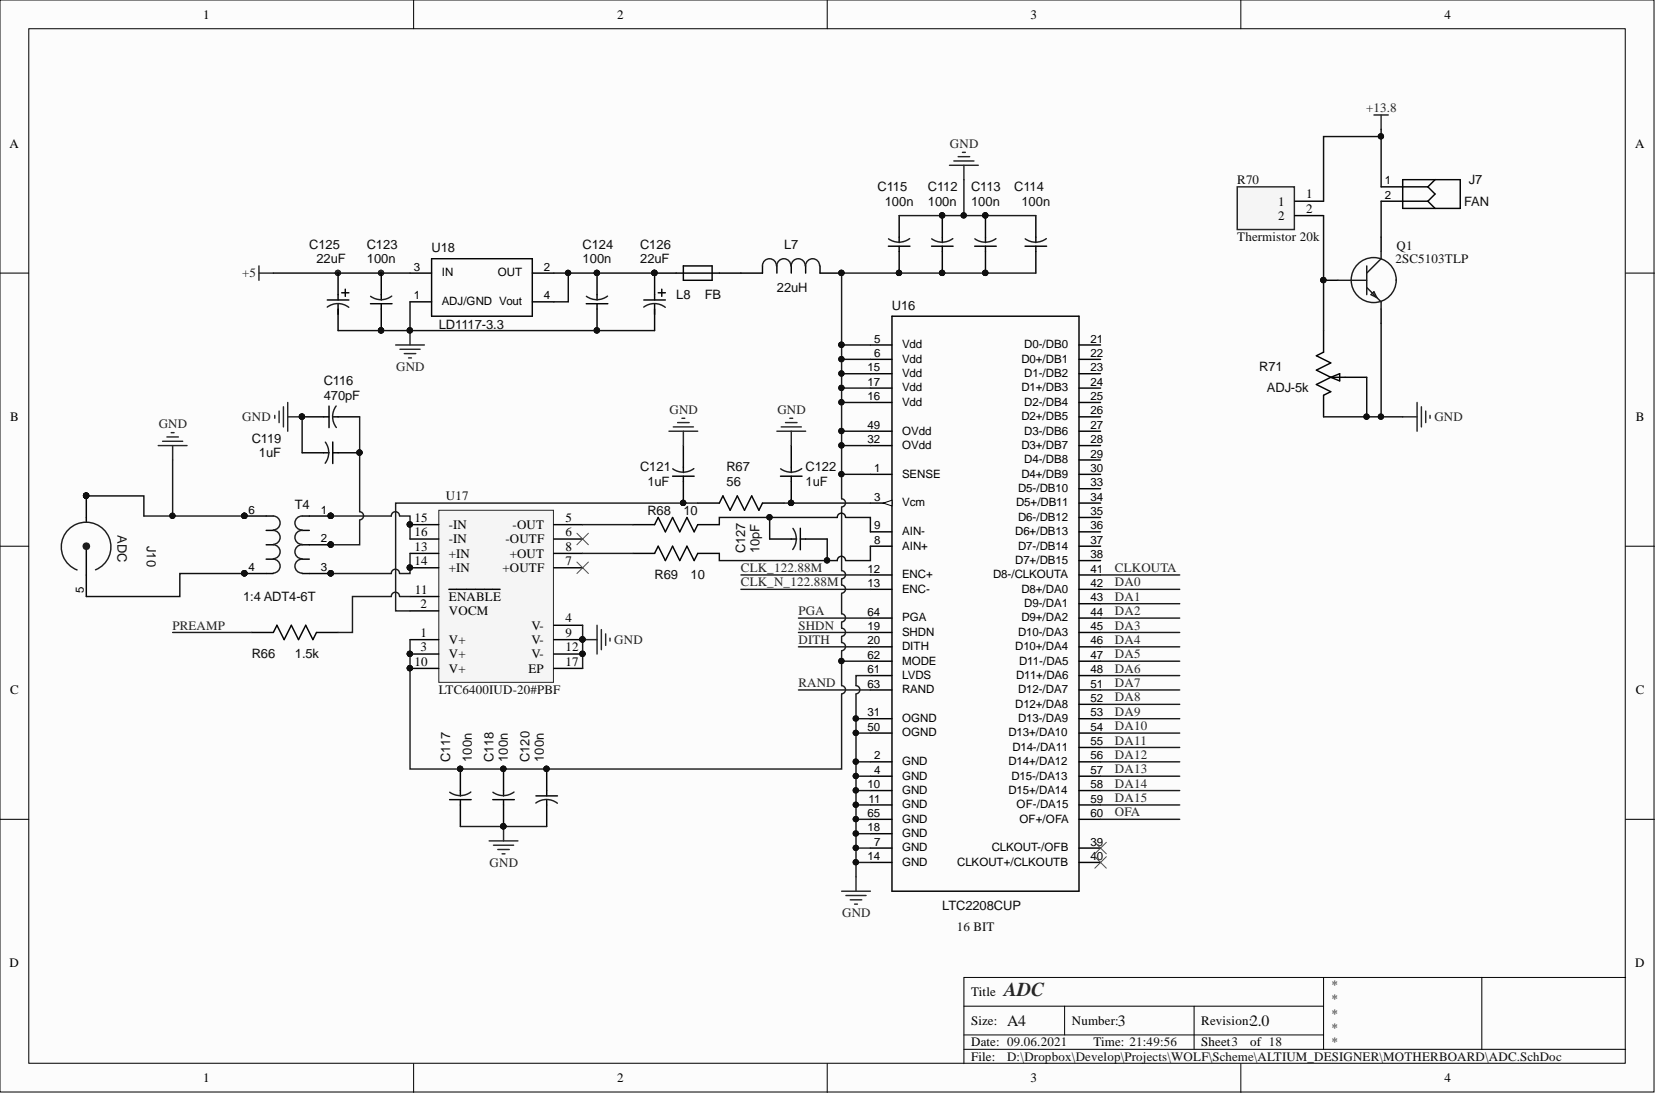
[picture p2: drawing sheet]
<svg xmlns="http://www.w3.org/2000/svg" width="292mm" height="193mm" viewBox="0 0 292 193" stroke-linecap="round" stroke-linejoin="round" font-family="sans-serif">
<defs><g id="words">
<text font-size="3.5" fill="#262626" x="177.1" y="175.7">ADC</text>
<g font-size="2.8" fill="#0e0e0e">
<text x="177.6" y="180.9">A4</text>
<text x="197.2" y="180.9">3</text>
<text x="220.5" y="180.9">2.0</text>
</g>
<g font-size="2.3">
<text x="35.9" y="3.3">1</text>
<text x="108.9" y="3.3">2</text>
<text x="181.8" y="3.3">3</text>
<text x="254.8" y="3.3">4</text>
<text x="1.7" y="26.1">A</text>
<text x="288.4" y="26.1">A</text>
<text x="230.4" y="35">1</text>
<text x="225.4" y="36.3">1</text>
<text x="225.4" y="38.8">2</text>
<text x="230.4" y="37.5">2</text>
<text x="1.8" y="74.3">B</text>
<text x="288.5" y="74.3">B</text>
<text x="73.1" y="92">15</text>
<text x="73.1" y="94.6">16</text>
<text x="79.2" y="93.3">-IN</text>
<text x="79.2" y="95.8">-IN</text>
<text x="89.2" y="95.8">-OUTF</text>
<text x="90.4" y="93.3">-OUT</text>
<text x="99.7" y="92">5</text>
<text x="99.7" y="94.6">6</text>
<text x="73.1" y="97.1">13</text>
<text x="73.1" y="99.6">14</text>
<text x="79.2" y="98.4">+IN</text>
<text x="79.2" y="100.9">+IN</text>
<text x="88.6" y="100.9">+OUTF</text>
<text x="89.9" y="98.4">+OUT</text>
<text x="99.7" y="99.6">7</text>
<text x="99.7" y="97.1">8</text>
<text x="73.2" y="104.7">11</text>
<text x="74.2" y="107.2">2</text>
<text x="79.2" y="106">ENABLE</text>
<text x="74.2" y="112.3">1</text>
<text x="79.2" y="113.6">V+</text>
<text x="79.2" y="108.5">VOCM</text>
<text x="93.7" y="111.1">V-</text>
<text x="93.7" y="113.6">V-</text>
<text x="99.7" y="109.8">4</text>
<text x="99.7" y="112.3">9</text>
<text x="73.1" y="117.4">10</text>
<text x="74.2" y="114.9">3</text>
<text x="79.2" y="116.1">V+</text>
<text x="79.2" y="118.7">V+</text>
<text x="93.2" y="118.7">EP</text>
<text x="93.7" y="116.1">V-</text>
<text x="99.7" y="114.9">12</text>
<text x="99.7" y="117.4">17</text>
<text x="1.8" y="122.5">C</text>
<text x="288.5" y="122.5">C</text>
<text x="1.7" y="170.6">D</text>
<text x="288.4" y="170.6">D</text>
<text x="171.3" y="175.7">Title</text>
<text x="171.3" y="180.8">Size:</text>
<text x="171.3" y="184.6">Date: 09.06.2021</text>
<text x="189.1" y="180.8">Number:</text>
<text x="192.9" y="184.6">Time: 21:49:56</text>
<text x="211.9" y="180.8">Revision:</text>
<text x="211.9" y="184.6">Sheet3</text>
<text x="220.5" y="184.6">of 18</text>
<text x="35.9" y="190.9">1</text>
<text x="108.9" y="190.9">2</text>
<text x="171.3" y="187.1">File:</text>
<text x="181.8" y="190.9">3</text>
<text x="254.8" y="190.9">4</text>
</g>
<g font-size="2.3" fill="#262626">
<text x="241" y="19.8">+13.8</text>
<text x="167.6" y="26.1">GND</text>
<text x="42.7" y="48.9">+5</text>
<text x="69.9" y="65.4">GND</text>
<text x="28" y="75.6">GND</text>
<text x="42.7" y="74.3">GND</text>
<text x="118.1" y="73">GND</text>
<text x="137.1" y="73">GND</text>
<text x="253" y="74.3">GND</text>
<text x="130.7" y="100.9">CLK_122.88M</text>
<text x="196.7" y="100.9">CLKOUTA</text>
<text x="130.7" y="103.4">CLK_N_122.88M</text>
<text x="196.7" y="103.4">DA0</text>
<text x="196.7" y="106">DA1</text>
<text x="30.5" y="111.1">PREAMP</text>
<text x="108.4" y="113.6">GND</text>
<text x="140.8" y="113.6">DITH</text>
<text x="140.8" y="111.1">SHDN</text>
<text x="140.8" y="108.5">PGA</text>
<text x="196.7" y="108.5">DA2</text>
<text x="196.7" y="111.1">DA3</text>
<text x="196.7" y="113.6">DA4</text>
<text x="196.7" y="116.1">DA5</text>
<text x="196.7" y="118.7">DA6</text>
<text x="140.8" y="121.2">RAND</text>
<text x="196.7" y="121.2">DA7</text>
<text x="196.7" y="123.7">DA8</text>
<text x="196.7" y="126.3">DA9</text>
<text x="196.7" y="128.8">DA10</text>
<text x="196.7" y="131.3">DA11</text>
<text x="196.7" y="133.9">DA12</text>
<text x="196.7" y="136.4">DA13</text>
<text x="196.7" y="138.9">DA14</text>
<text x="196.7" y="141.5">DA15</text>
<text x="196.7" y="144">OFA</text>
<text x="86.4" y="152.9">GND</text>
<text x="148.5" y="161.8">GND</text>
</g>
<g font-size="2.3" fill="#0e0e0e">
<text x="154.8" y="33.7">C115</text>
<text x="163.7" y="33.7">C112</text>
<text x="171.3" y="33.7">C113</text>
<text x="178.9" y="33.7">C114</text>
<text x="218.2" y="32.5">R70</text>
<text x="259.1" y="32.5">J7</text>
<text x="156.1" y="36.3">100n</text>
<text x="163.7" y="36.3">100n</text>
<text x="171.3" y="36.3">100n</text>
<text x="180.2" y="36.3">100n</text>
<text x="258.2" y="36.3">FAN</text>
<text x="54.6" y="43.9">C125</text>
<text x="55.8" y="46.4">22uF</text>
<text x="64.7" y="43.9">C123</text>
<text x="64.7" y="46.4">100n</text>
<text x="76.1" y="44.5">U18</text>
<text x="102.8" y="46.4">100n</text>
<text x="102.8" y="43.9">C124</text>
<text x="112.9" y="46.4">22uF</text>
<text x="112.9" y="43.9">C126</text>
<text x="138.3" y="43.9">L7</text>
<text x="218.2" y="42.6">Thermistor 20k</text>
<text x="246.2" y="46.4">2SC5103TLP</text>
<text x="246.3" y="44.1">Q1</text>
<text x="119.3" y="52.7">L8</text>
<text x="124.3" y="52.7">FB</text>
<text x="137" y="51.5">22uH</text>
<text x="77.4" y="58.1">LD1117-3.3</text>
<text x="157.3" y="54.6">U16</text>
<text x="222.1" y="65.4">R71</text>
<text x="57.1" y="70.5">470pF</text>
<text x="57.1" y="67.9">C116</text>
<text x="223.5" y="69.2">ADJ-5k</text>
<text x="44.4" y="78.1">C119</text>
<text x="45.7" y="80.6">1uF</text>
<text x="112.9" y="83.2">C121</text>
<text x="128.2" y="83.2">R67</text>
<text x="142.1" y="83.2">C122</text>
<text x="52" y="89.8">T4</text>
<text x="78.7" y="88.2">U17</text>
<text x="114.2" y="85.7">1uF</text>
<text x="128.2" y="85.7">56</text>
<text x="142.1" y="85.7">1uF</text>
<text x="20.7" y="94.4" transform="rotate(90 20.7 94.4)">ADC</text>
<text x="114.2" y="90.8">R68</text>
<text x="120.5" y="90.8">10</text>
<text x="25.9" y="96.3" transform="rotate(90 25.9 96.3)">J10</text>
<text x="131.4" y="97.6" transform="rotate(-90 131.4 97.6)">C127</text>
<text x="134" y="97.6" transform="rotate(-90 134 97.6)">10pF</text>
<text x="42.9" y="106">1:4 ADT4-6T</text>
<text x="115.5" y="102.2">R69</text>
<text x="121.8" y="102.2">10</text>
<text x="44.4" y="116.1">R66</text>
<text x="52" y="116.1">1.5k</text>
<text x="77.4" y="122.5">LTC6400IUD-20#PBF</text>
<text x="79.4" y="134.4" transform="rotate(-90 79.4 134.4)">C117</text>
<text x="83.2" y="134.4" transform="rotate(-90 83.2 134.4)">100n</text>
<text x="87" y="134.4" transform="rotate(-90 87 134.4)">C118</text>
<text x="89.6" y="134.4" transform="rotate(-90 89.6 134.4)">100n</text>
<text x="93.4" y="134.4" transform="rotate(-90 93.4 134.4)">C120</text>
<text x="95.9" y="134.4" transform="rotate(-90 95.9 134.4)">100n</text>
<text x="166.2" y="160.5">LTC2208CUP</text>
<text x="168.8" y="164.3">16 BIT</text>
<text x="234.7" y="174.4">*</text>
<text x="234.7" y="177">*</text>
<text x="234.7" y="179.5">*</text>
<text x="234.7" y="182">*</text>
<text x="234.7" y="184.6">*</text>
<text x="177.6" y="187.1">D:\Dropbox\Develop\Projects\WOLF\Scheme\ALTIUM_DESIGNER\MOTHERBOARD\ADC.SchDoc</text>
</g>
<g font-size="2">
<text x="244.3" y="35.1">2</text>
<text x="244.3" y="32.5">1</text>
<text x="73" y="47.7">3</text>
<text x="95.9" y="47.7">2</text>
<text x="73" y="52.8">1</text>
<text x="77.9" y="48.8">IN</text>
<text x="77.9" y="53.8">ADJ/GND Vout</text>
<text x="87.8" y="48.8">OUT</text>
<text x="95.9" y="52.8">4</text>
<text x="153" y="65.5">15</text>
<text x="154.2" y="63">6</text>
<text x="154.2" y="60.4">5</text>
<text x="159.1" y="64">Vdd</text>
<text x="159.1" y="61.4">Vdd</text>
<text x="180.2" y="64">D0+/DB1</text>
<text x="180.7" y="61.4">D0-/DB0</text>
<text x="192.4" y="65.5">23</text>
<text x="192.4" y="63">22</text>
<text x="192.4" y="60.4">21</text>
<text x="153" y="68">17</text>
<text x="153" y="70.6">16</text>
<text x="159.1" y="69">Vdd</text>
<text x="159.1" y="71.6">Vdd</text>
<text x="159.1" y="66.5">Vdd</text>
<text x="180.2" y="69">D1+/DB3</text>
<text x="180.7" y="71.6">D2-/DB4</text>
<text x="180.7" y="66.5">D1-/DB2</text>
<text x="192.4" y="70.6">25</text>
<text x="192.4" y="68">24</text>
<text x="153" y="75.6">49</text>
<text x="159.1" y="76.7">OVdd</text>
<text x="180.2" y="74.1">D2+/DB5</text>
<text x="180.7" y="76.7">D3-/DB6</text>
<text x="192.4" y="75.6">27</text>
<text x="192.4" y="73.1">26</text>
<text x="153" y="78.2">32</text>
<text x="154.2" y="83.2">1</text>
<text x="159.1" y="79.2">OVdd</text>
<text x="180.2" y="79.2">D3+/DB7</text>
<text x="180.7" y="81.7">D4-/DB8</text>
<text x="192.4" y="83.2">30</text>
<text x="192.4" y="80.7">29</text>
<text x="192.4" y="78.2">28</text>
<text x="154.2" y="88.3">3</text>
<text x="159.1" y="89.3">Vcm</text>
<text x="159.1" y="84.3">SENSE</text>
<text x="179.2" y="89.3">D5+/DB11</text>
<text x="179.6" y="86.8">D5-/DB10</text>
<text x="180.2" y="84.3">D4+/DB9</text>
<text x="192.4" y="88.3">34</text>
<text x="192.4" y="85.8">33</text>
<text x="43.8" y="90.6">6</text>
<text x="56.6" y="90.6">1</text>
<text x="56.6" y="95.7">2</text>
<text x="154.2" y="93.4">9</text>
<text x="154.2" y="95.9">8</text>
<text x="159.1" y="94.4">AIN-</text>
<text x="179.1" y="94.4">D6+/DB13</text>
<text x="179.6" y="91.9">D6-/DB12</text>
<text x="192.4" y="95.9">37</text>
<text x="192.4" y="93.4">36</text>
<text x="192.4" y="90.9">35</text>
<text x="43.8" y="100.7">4</text>
<text x="56.6" y="100.7">3</text>
<text x="153" y="101">12</text>
<text x="159.1" y="96.9">AIN+</text>
<text x="179.1" y="99.5">D7+/DB15</text>
<text x="179.6" y="96.9">D7-/DB14</text>
<text x="192.4" y="101">41</text>
<text x="192.4" y="98.5">38</text>
<text x="14.8" y="104.5" transform="rotate(-90 14.8 104.5)">5</text>
<text x="153" y="103.5">13</text>
<text x="159.1" y="104.5">ENC-</text>
<text x="159.1" y="102">ENC+</text>
<text x="175.2" y="102">D8-/CLKOUTA</text>
<text x="180.2" y="104.5">D8+/DA0</text>
<text x="180.7" y="107.1">D9-/DA1</text>
<text x="192.4" y="106.1">43</text>
<text x="192.4" y="103.5">42</text>
<text x="153" y="108.6">64</text>
<text x="153" y="113.7">20</text>
<text x="153" y="111.1">19</text>
<text x="159.1" y="109.6">PGA</text>
<text x="159.1" y="112.2">SHDN</text>
<text x="179.6" y="112.2">D10-/DA3</text>
<text x="180.2" y="109.6">D9+/DA2</text>
<text x="192.4" y="113.7">46</text>
<text x="192.4" y="111.1">45</text>
<text x="192.4" y="108.6">44</text>
<text x="153" y="116.2">62</text>
<text x="153" y="118.7">61</text>
<text x="159.1" y="117.2">MODE</text>
<text x="159.1" y="119.8">LVDS</text>
<text x="159.1" y="114.7">DITH</text>
<text x="179.1" y="114.7">D10+/DA4</text>
<text x="179.2" y="119.8">D11+/DA6</text>
<text x="179.7" y="117.2">D11-/DA5</text>
<text x="192.4" y="118.7">48</text>
<text x="192.4" y="116.2">47</text>
<text x="153" y="121.3">63</text>
<text x="159.1" y="122.3">RAND</text>
<text x="179.1" y="124.8">D12+/DA8</text>
<text x="179.6" y="122.3">D12-/DA7</text>
<text x="192.4" y="123.8">52</text>
<text x="192.4" y="121.3">51</text>
<text x="153" y="128.9">50</text>
<text x="153" y="126.3">31</text>
<text x="159.1" y="129.9">OGND</text>
<text x="159.1" y="127.4">OGND</text>
<text x="177.9" y="129.9">D13+/DA10</text>
<text x="179.6" y="127.4">D13-/DA9</text>
<text x="192.4" y="131.4">55</text>
<text x="192.4" y="128.9">54</text>
<text x="192.4" y="126.3">53</text>
<text x="154.2" y="136.5">4</text>
<text x="154.2" y="134">2</text>
<text x="159.1" y="137.5">GND</text>
<text x="159.1" y="135">GND</text>
<text x="177.9" y="135">D14+/DA12</text>
<text x="178.4" y="137.5">D15-/DA13</text>
<text x="178.6" y="132.4">D14-/DA11</text>
<text x="192.4" y="136.5">57</text>
<text x="192.4" y="134">56</text>
<text x="153" y="139">10</text>
<text x="153.2" y="141.6">11</text>
<text x="159.1" y="142.6">GND</text>
<text x="159.1" y="140">GND</text>
<text x="177.9" y="140">D15+/DA14</text>
<text x="179.3" y="142.6">OF-/DA15</text>
<text x="192.4" y="141.6">59</text>
<text x="192.4" y="139">58</text>
<text x="153" y="144.1">65</text>
<text x="153" y="146.6">18</text>
<text x="154.2" y="149.2">7</text>
<text x="159.1" y="145.1">GND</text>
<text x="159.1" y="147.6">GND</text>
<text x="179.8" y="145.1">OF+/OFA</text>
<text x="192.4" y="144.1">60</text>
<text x="192.4" y="149.2">39</text>
<text x="153" y="151.7">14</text>
<text x="159.1" y="152.7">GND</text>
<text x="159.1" y="150.2">GND</text>
<text x="168.8" y="152.7">CLKOUT+/CLKOUTB</text>
<text x="174.9" y="150.2">CLKOUT-/OFB</text>
<text x="192.4" y="151.7">40</text>
</g>
</g></defs>
<g fill="#fcfcfc" stroke="#000" stroke-width=".18">
<path d="M0 0h291.8v192.6h-291.8z"/>
<path d="M5.1 5.1h281.6v182.4h-281.6z"/>
</g>
<g fill="none" stroke="#000" stroke-width=".18">
<path d="M73 0v5.1M145.9 0v5.1M218.9 0v5.1M0 48.2h5.1M286.8 48.2h5M0 96.3h5.1M286.8 96.3h5M0 144.5h5.1M286.8 144.5h5M170 177.5h63.5M187.8 177.5v5.1M210.6 177.5v7.6"/>
<path d="M233.5 172.4v12.7M261.4 172.4h-91.4v15.2M286.8 172.4h-25.4v12.7M73 187.6v5.1M145.9 187.6v5.1M170 185.1h116.8M170 182.6h63.5M218.9 187.6v5.1"/>
</g>
<g fill="#0e0e0e" stroke="#0e0e0e" stroke-width=".18">
<circle cx="59.6" cy="48.1" r=".47"/>
<circle cx="67.2" cy="48.1" r=".47"/>
<circle cx="105.3" cy="58.3" r=".47"/>
<circle cx="105.3" cy="48.1" r=".47"/>
<circle cx="173.8" cy="48.1" r=".47"/>
<circle cx="173.8" cy="38" r=".47"/>
<circle cx="67.2" cy="58.3" r=".47"/>
<circle cx="58.3" cy="91" r=".47"/>
<circle cx="58.3" cy="96.1" r=".47"/>
<circle cx="58.3" cy="101.1" r=".47"/>
<circle cx="43.1" cy="91" r=".47"/>
<circle cx="43.1" cy="101.1" r=".47"/>
<circle cx="63.4" cy="79.8" r=".47"/>
<circle cx="53.3" cy="73.5" r=".47"/>
<circle cx="115.4" cy="48.1" r=".47"/>
<circle cx="120.5" cy="88.7" r=".47"/>
<circle cx="139.5" cy="88.7" r=".47"/>
<circle cx="166.2" cy="48.1" r=".47"/>
<circle cx="166.2" cy="38" r=".47"/>
<circle cx="96.4" cy="135.6" r=".47"/>
<circle cx="88.8" cy="145.8" r=".47"/>
<circle cx="88.8" cy="135.6" r=".47"/>
<circle cx="81.2" cy="135.6" r=".47"/>
<circle cx="158.6" cy="48.1" r=".47"/>
<circle cx="148.4" cy="48.1" r=".47"/>
</g>
<g fill="#262626" stroke="#262626" stroke-width=".18">
<circle cx="59.6" cy="48.1" r=".47"/>
<circle cx="67.2" cy="48.1" r=".47"/>
</g>
<g fill="none" stroke="#000" stroke-width=".25">
<path d="M158.6 38v4.8M166.2 38v4.8M173.8 38v4.8M57.7 52.9h3.8M59.6 48.2v4.7M59.6 53.5v4.8M60.3 51.6h1.2M60.9 51v1.3M65.3 53.6h3.9M67.2 48.2v4.7M67.2 53.6v4.7M103.4 53.6h3.8"/>
<path d="M105.3 48.2v4.7M105.3 53.6v4.7M113.6 52.9h3.8M115.5 53.5v4.8M116.1 51.6h1.3M116.7 51v1.3M120.5 46.9h5.1v2.5h-5.1zM134.5 46.9v1.3h-19v4.7M137 46.9v1.3M139.6 46.9v1.3M142.1 46.9v1.3M144.6 46.9v1.3h3.9"/>
<path d="M156.7 43.4h3.8M157.3 55.8h33v101.4h-33zM158.6 43.4v4.8M164.3 43.4h3.8M166.2 43.4v4.8M171.9 43.4h3.8M173.8 43.4v4.8M53.3 79.9h4.8M53.3 73.5h4.7M58 71.6v3.8M58.7 73.5h4.7M58.7 79.9h4.7"/>
<path d="M58.7 78v3.8M120.5 78.6v4.8M139.6 78.6v4.8M153.5 76.1h3.8M153.5 78.6h3.8M153.5 71h3.8M153.5 68.5h3.8M153.5 65.9h3.8M153.5 63.4h3.8M153.5 60.8h3.8M190.3 73.5h3.8M190.3 76.1h3.8"/>
<path d="M190.3 78.6h3.8M190.3 71h3.8M190.3 68.5h3.8M190.3 65.9h3.8M190.3 63.4h3.8M190.3 60.8h3.8M43.1 91h5.1M46.9 98.6h1.3M46.9 96.1h1.3M46.9 93.6h1.3M53.3 98.6h1.3M53.3 96.1h5.1"/>
<path d="M53.3 93.6h1.3M53.3 91h5.1M111.7 92.5h3.8l.6-1.2 1.3 2.5 1.2-2.5 1.3 2.5 1.3-2.5 1.2 2.5 .7-1.3h3.8M111.7 97.6h3.8l.6-1.3 1.3 2.6 1.2-2.6 1.3 2.6 1.3-2.6 1.2 2.6 .7-1.3h3.8M118.6 84h3.8M120.5 84v4.7M123.1 88.7h3.8l.6-1.2 1.3 2.5 1.3-2.5 1.2 2.5 1.3-2.5 1.3 2.5 .6-1.3h3.8M137.7 84h3.8M139.6 84v4.7M153.5 88.7h3.8M153.5 96.3h3.8M153.5 93.8h3.8"/>
<path d="M190.3 88.7h3.8M190.3 98.9h3.8M190.3 96.3h3.8M190.3 93.8h3.8M190.3 91.3h3.8M190.3 86.2h3.8M190.3 83.7h3.8M190.3 81.1h3.8M43.1 101.2h5.1M44.4 111.6h3.8l.6-1.3 1.3 2.5 1.3-2.5 1.3 2.5 1.2-2.5 1.3 2.5 .6-1.2h3.8M53.3 101.2h5.1M153.5 111.6h3.8"/>
<path d="M153.5 109h3.8M153.5 116.6h3.8M153.5 119.2h3.8M153.5 114.1h3.8M153.5 104h3.8M153.5 101.4h3.8M190.3 111.6h3.8M190.3 109h3.8M190.3 116.6h3.8M190.3 119.2h3.8M190.3 114.1h3.8M190.3 106.5h3.8"/>
<path d="M190.3 104h3.8M190.3 101.4h3.8M81.2 135.6v4.8M88.8 135.6v4.8M96.4 135.6v4.8M153.5 121.7h3.8M153.5 139.4h3.8M153.5 136.9h3.8M153.5 129.3h3.8M153.5 126.8h3.8M190.3 121.7h3.8M190.3 139.4h3.8"/>
<path d="M190.3 136.9h3.8M190.3 134.4h3.8M190.3 131.8h3.8M190.3 129.3h3.8M190.3 126.8h3.8M190.3 124.2h3.8M79.3 141h3.8M81.2 141v4.8M86.9 141h3.8M88.8 141v4.8M94.5 140.4h3.8M96.4 141v4.8"/>
<path d="M153.5 144.5h3.8M153.5 142h3.8M153.5 152.1h3.8M153.5 149.6h3.8M153.5 147.1h3.8M190.3 144.5h3.8M190.3 142h3.8M190.3 152.1h3.8M190.3 149.6h3.8"/>
</g>
<g fill="none" stroke="#1c1c1c" stroke-width=".25">
<path d="M57.7 54.2a3.1 3.1 0 0 1 3.8 0M69.1 52.2a3.1 3.1 0 0 1-3.7 .1M107.2 52.2a3.1 3.1 0 0 1-3.8 .1M113.6 54.2a3.1 3.1 0 0 1 3.7 0M137 46.9a1.23 1.23 0 0 0-1.3-1.3 1.23 1.23 0 0 0-1.2 1.3M139.5 46.9a1.23 1.23 0 0 0-1.2-1.3 1.23 1.23 0 0 0-1.3 1.3M142 46.9a1.23 1.23 0 0 0-1.2-1.3 1.23 1.23 0 0 0-1.2 1.3M144.6 46.9a1.23 1.23 0 0 0-1.3-1.3 1.23 1.23 0 0 0-1.2 1.3M160.5 42.1a3.1 3.1 0 0 1-3.8 0M168.1 42.1a3.1 3.1 0 0 1-3.8 0M175.7 42.1a3.1 3.1 0 0 1-3.7 0M57.4 78a3.1 3.1 0 0 1 0 3.7"/>
<path d="M59.3 71.6a3.1 3.1 0 0 0 0 3.8M48.2 91a1.23 1.23 0 0 1 1.2 1.3 1.23 1.23 0 0 1-1.2 1.2M48.2 93.6a1.23 1.23 0 0 1 1.2 1.2 1.23 1.23 0 0 1-1.2 1.2M48.2 96.1a1.23 1.23 0 0 1 1.2 1.2 1.23 1.23 0 0 1-1.2 1.3M48.2 98.6a1.23 1.23 0 0 1 1.2 1.3 1.23 1.23 0 0 1-1.2 1.2M53.3 91a1.23 1.23 0 0 0-1.3 1.3 1.23 1.23 0 0 0 1.3 1.2M53.3 93.6a1.23 1.23 0 0 0-1.3 1.2 1.23 1.23 0 0 0 1.3 1.2M53.3 96.1a1.23 1.23 0 0 0-1.3 1.2 1.23 1.23 0 0 0 1.3 1.3M53.3 98.6a1.23 1.23 0 0 0-1.3 1.3 1.23 1.23 0 0 0 1.3 1.2M122.4 82.7a3.1 3.1 0 0 1-3.7 0M141.4 82.7a3.1 3.1 0 0 1-3.7 0M83.1 139.7a3.1 3.1 0 0 1-3.8 0"/>
<path d="M90.7 139.7a3.1 3.1 0 0 1-3.8 0M94.5 141.6a3.1 3.1 0 0 1 3.8 .1"/>
</g>
<path d="M155.8 88.7l1.5-.5v1z" fill="#fcfcfc"/>
<path d="M155.8 88.7l1.5-.5v1z" fill="none" stroke="#000" stroke-width=".18"/>
<path d="M153.5 83.7h3.8M153.5 134.4h3.8" fill="none" stroke="#000" stroke-width=".25"/>
<g fill="none" stroke="#262626" stroke-width=".25">
<path d="M167.5 29.2h5.1M168.2 28.4h3.6M169 27.6h2M169.8 26.9h.5M170 29.2v2.5M45.7 46.9v2.5M45.7 48.2h2.5M72.3 58.3v2.5M27.9 78.6h5.1M28.7 77.8h3.5M29.4 77.1h2.1M30.2 76.3h.5"/>
<path d="M30.5 78.6v2.5M48.5 73.3v.5M49.2 72.5v2M50 71.8v3.5M50.8 71v5.1M50.8 73.5h2.5M69.8 60.8h5.1M70.5 61.6h3.6M71.3 62.4h2M72.1 63.1h.5M118 76.1h5.1M118.8 75.3h3.5"/>
<path d="M119.5 74.5h2.1M120.3 73.8h.5M120.5 76.1v2.5M137 76.1h5.1M137.8 75.3h3.5M138.6 74.5h2M139.3 73.8h.5M139.6 76.1v2.5M102.8 112.8h2.5M105.3 110.3v5.1M106.1 111.1v3.5M106.8 111.8v2"/>
<path d="M107.6 112.6v.5M86.3 148.3h5.1M87 149.1h3.6M87.8 149.8h2M88.6 150.6h.5M88.8 145.8v2.5M148.5 157.2h5M149.2 158h3.6M150 158.7h2M150.7 159.5h.5M151 154.7v2.5"/>
</g>
<g fill="#0e0e0e" stroke="#0e0e0e" stroke-width=".18">
<circle cx="102.7" cy="112.8" r=".47"/>
<circle cx="72.3" cy="58.3" r=".47"/>
<circle cx="53.3" cy="73.5" r=".47"/>
<circle cx="88.8" cy="145.8" r=".47"/>
</g>
<path d="M77.4 90h20.2v30.4h-20.2z" fill="#f5f5f5" stroke="#262626" stroke-width=".18"/>
<g fill="none" stroke="#000" stroke-width=".25">
<path d="M182.7 38v4.8M72.3 53.2h3.8M72.3 48.2h3.8M76.1 45.6h17.8v10.2h-17.8zM93.9 53.2h3.8M93.9 48.2h3.8M180.8 43.4h3.8M182.7 43.4v4.8M15.2 91.2v.9M15.2 96.6v4.8M72.3 92.5h5.1M72.3 95.1h5.1"/>
<path d="M72.3 97.6h5.1M97.7 92.5h5.1M97.7 95.1h5.1M97.7 97.6h5.1M72.3 112.8h5.1M72.3 107.8h5.1M72.3 115.4h5.1M72.3 100.1h5.1M72.3 117.9h5.1M72.3 105.2h5.1M79.2 104h9M97.7 112.8h5.1"/>
<path d="M97.7 115.4h5.1M97.7 110.3h5.1M97.7 100.1h5.1M97.7 117.9h5.1"/>
</g>
<g fill="#0e0e0e" stroke="#0e0e0e" stroke-width=".18">
<circle cx="72.3" cy="115.3" r=".47"/>
<circle cx="102.7" cy="112.8" r=".47"/>
<circle cx="72.3" cy="117.9" r=".47"/>
<circle cx="102.7" cy="115.3" r=".47"/>
<circle cx="72.3" cy="100.1" r=".47"/>
<circle cx="72.3" cy="92.5" r=".47"/>
</g>
<path d="M184.6 42.1a3.1 3.1 0 0 1-3.8 0" fill="none" stroke="#1c1c1c" stroke-width=".25"/>
<path d="M101.8 94.1l2 2M101.8 99.1l2 2.1M103.8 94.1l-2 2M103.8 99.1l-2 2.1M193.1 148.6l2 2M193.1 151.1l2 2M195.1 148.6l-2 2M195.1 151.1l-2 2" fill="none" stroke="#4c4c4c" stroke-width=".18"/>
<circle cx="15.2" cy="96.4" r=".55" fill="#1c1c1c"/>
<g fill="none" stroke="#1c1c1c" stroke-width=".25">
<path d="M158.6 38h24.1M170 31.7v6.3M182.7 48.2h-34.2v39.8a.72 .72 0 0 1 .6 .7 .72 .72 0 0 1-.7 .7M236 49.4h5.1M241.1 46.9v5.1M241.1 50.7l2.5 2.5v1.3M241.8 52l.5-.5 .6 1zM243.6 44.4v1.2l-2.5 2.6M63.4 73.5v16.8a.72 .72 0 0 1 .7 .7 .72 .72 0 0 1-.7 .7M148.5 68.5h5M25.4 91h17.7M30.5 81.1v9.9"/>
<path d="M63.4 91.8v4.3h-5M70.5 91a.72 .72 0 0 0-.8-.7 .72 .72 0 0 0-.7 .7h-10.6M70.5 91h1.8v4.1M72.3 97.6v3.6h-1.8M102.8 92.5h8.9M102.8 97.6h8.9M123.1 88.7h-53.3v19.1h2.5M138.3 88.7h1.3M139.9 93.2a3.1 3.1 0 0 1-.1 3.7M148.5 89.5v11.2a.72 .72 0 0 1 .6 .7 .72 .72 0 0 1-.7 .7M16.8 100.5a4.4 4.4 0 0 0 1.8-6.7 4.4 4.4 0 0 0-6.9 .1 4.4 4.4 0 0 0 1.9 6.6M30.5 111.6h13.9"/>
<path d="M70.5 101.2a.72 .72 0 0 0-.8-.8 .72 .72 0 0 0-.7 .8h-10.6M70.5 105.2a.72 .72 0 0 0-.8-.7 .72 .72 0 0 0-.7 .7h-6.8v6.4h-2.6M70.5 105.2h1.8M72.3 112.8v22.8h76.2v-13.1M102.8 110.3v7.6M130.7 104h22.8M130.7 101.4h22.8M140.8 114.1h12.7M140.8 111.6h12.7M140.8 109h12.7M148.5 116.6v4.3a.72 .72 0 0 1 .6 .8 .72 .72 0 0 1-.7 .7M148.5 114.9v1.7h5"/>
<path d="M148.5 112.3v1a.72 .72 0 0 1 .6 .8 .72 .72 0 0 1-.7 .7M148.5 109.8v1a.72 .72 0 0 1 .6 .7 .72 .72 0 0 1-.7 .7M148.5 104.7v3.6a.72 .72 0 0 1 .6 .7 .72 .72 0 0 1-.7 .7M148.5 102.2v1a.72 .72 0 0 1 .6 .7 .72 .72 0 0 1-.7 .7M153.5 119.2h-2.5v1.7a.72 .72 0 0 1 .7 .8 .72 .72 0 0 1-.7 .7M194.1 119.2h14M194.1 116.6h14M194.1 114.1h14M194.1 111.6h14M194.1 109h14M194.1 106.5h14M194.1 104h14"/>
<path d="M194.1 101.4h14M140.8 121.7h12.7M151 122.5v32.2M151 139.4h2.5M151 136.9h2.5M151 134.4h2.5M151 129.3h2.5M151 126.8h2.5M194.1 139.4h14M194.1 136.9h14M194.1 134.4h14M194.1 131.8h14"/>
<path d="M194.1 129.3h14M194.1 126.8h14M194.1 124.2h14M194.1 121.7h14M81.2 145.8h15.2M151 142h2.5M151 144.5h2.5M151 147.1h2.5M151 149.6h2.5M151 152.1h2.5M194.1 142h14M194.1 144.5h14"/>
<circle cx="242.3" cy="49.4" r="4"/>
<circle cx="15.2" cy="96.3" r=".56"/>
</g>
<path d="M233.5 49.4h2.5M233.5 58.3v3.8l-1.3 .7 2.5 1.2-2.5 1.3 2.5 1.3M243.6 41.8v2.6M243.6 54.5v2.5M234.7 66.6l1.6-.7v1.3zM234.7 66.6h6.4M234.7 66.6l-2.5 1.2 2.5 1.3-1.2 .6v3.8M15.2 87.5v3.8M135.8 95.1h4.7M141.2 95.1h4.7M141.2 93.2v3.8M15.2 101.4v3.8" fill="none" stroke="#000" stroke-width=".25"/>
<g fill="#0e0e0e" stroke="#0e0e0e" stroke-width=".18">
<circle cx="15.2" cy="87.4" r=".47"/>
<circle cx="148.4" cy="83.6" r=".47"/>
<circle cx="148.4" cy="78.6" r=".47"/>
<circle cx="148.4" cy="63.3" r=".47"/>
<circle cx="148.4" cy="76" r=".47"/>
<circle cx="148.4" cy="60.8" r=".47"/>
<circle cx="148.4" cy="71" r=".47"/>
<circle cx="100.2" cy="48.1" r=".47"/>
<circle cx="139.5" cy="88.7" r=".47"/>
<circle cx="53.3" cy="73.5" r=".47"/>
<circle cx="67.2" cy="58.3" r=".47"/>
<circle cx="72.3" cy="58.3" r=".47"/>
<circle cx="148.4" cy="65.9" r=".47"/>
<circle cx="105.3" cy="58.3" r=".47"/>
<circle cx="151" cy="126.7" r=".47"/>
<circle cx="151" cy="129.3" r=".47"/>
<circle cx="151" cy="134.3" r=".47"/>
<circle cx="151" cy="136.9" r=".47"/>
<circle cx="151" cy="139.4" r=".47"/>
<circle cx="151" cy="141.9" r=".47"/>
<circle cx="151" cy="144.5" r=".47"/>
<circle cx="151" cy="147" r=".47"/>
<circle cx="151" cy="149.6" r=".47"/>
<circle cx="151" cy="152.1" r=".47"/>
<circle cx="148.4" cy="68.4" r=".47"/>
<circle cx="148.4" cy="48.1" r=".47"/>
<circle cx="158.6" cy="48.1" r=".47"/>
<circle cx="166.2" cy="48.1" r=".47"/>
<circle cx="173.8" cy="48.1" r=".47"/>
<circle cx="170" cy="38" r=".47"/>
<circle cx="102.7" cy="112.8" r=".47"/>
<circle cx="102.7" cy="115.3" r=".47"/>
<circle cx="120.5" cy="88.7" r=".47"/>
<circle cx="58.3" cy="101.1" r=".47"/>
<circle cx="72.3" cy="100.1" r=".47"/>
<circle cx="58.3" cy="91" r=".47"/>
<circle cx="72.3" cy="92.5" r=".47"/>
<circle cx="58.3" cy="96.1" r=".47"/>
<circle cx="63.4" cy="79.8" r=".47"/>
<circle cx="30.4" cy="91" r=".47"/>
<circle cx="88.8" cy="145.8" r=".47"/>
<circle cx="148.4" cy="116.6" r=".47"/>
<circle cx="96.4" cy="135.6" r=".47"/>
<circle cx="88.8" cy="135.6" r=".47"/>
<circle cx="81.2" cy="135.6" r=".47"/>
<circle cx="72.3" cy="117.9" r=".47"/>
<circle cx="72.3" cy="115.3" r=".47"/>
<circle cx="43.1" cy="91" r=".47"/>
<circle cx="105.3" cy="48.1" r=".47"/>
<circle cx="115.4" cy="48.1" r=".47"/>
<circle cx="166.2" cy="38" r=".47"/>
<circle cx="173.8" cy="38" r=".47"/>
<circle cx="43.1" cy="101.1" r=".47"/>
<circle cx="135.7" cy="91.2" r=".47"/>
<circle cx="145.9" cy="98.8" r=".47"/>
<circle cx="233.4" cy="49.4" r=".47"/>
</g>
<g fill="none" stroke="#0e0e0e" stroke-width=".25">
<path d="M48.2 48.2h24.1M72.3 53.2v5.1h-12.7M72.3 58.3h43.2M97.7 48.2h17.8M100.2 48.2v5h-2.5M53.3 73.5v6.4M148.5 78.6h5M148.5 63.4h5M148.5 76.1h5M148.5 60.8h5M148.5 71h5M148.5 65.9h5"/>
<path d="M15.2 87.5h10.2v3.5M126.9 97.6v1.3h20.8a.72 .72 0 0 1 .7-.8 .72 .72 0 0 1 .7 .8M135.8 91.3v3.8M139.6 88.7h13.9M145.9 95.1v3.8M148.5 83.7h5M149.1 91.3a.72 .72 0 0 0-.7-.8 .72 .72 0 0 0-.7 .8h-20.8v1.2M149.2 91.3h4.3v2.5M153.5 96.3v2.6h-4.3M43.1 101.2h-11.4v4h-16.5"/>
</g>
<path d="M218.2 33h10.1v7.5h-10.1z" fill="#f5f5f5" stroke="#262626" stroke-width=".25"/>
<path d="M228.4 35.5h5.1M228.4 38h5.1M243.6 35.5h8.3M243.6 33h8.3M247.4 31.7h10.2v5.1h-10.2zM251.9 35.5l1.2 1.3M251.9 33l1.2 1.2-1.2 1.3M253.1 31.7l-1.2 1.3" fill="none" stroke="#000" stroke-width=".25"/>
<path d="M233.5 38v20.3M243.6 22.8v10.2M243.6 24.1h-10.1v11.4M243.6 35.5v6.3M243.6 57v16.5h-2.5M241.1 66.6v6.9h-7.6M243.6 73.5h3.8" fill="none" stroke="#0e0e0e" stroke-width=".25"/>
<g fill="#0e0e0e" stroke="#0e0e0e" stroke-width=".18">
<circle cx="241" cy="73.5" r=".47"/>
<circle cx="243.6" cy="73.5" r=".47"/>
<circle cx="233.4" cy="49.4" r=".47"/>
<circle cx="243.6" cy="24" r=".47"/>
</g>
<path d="M242.3 20.3h2.6M243.6 20.3v2.5M247.4 73.5h2.6M250 71v5.1M250.7 71.8v3.5M251.5 72.5v2M252.2 73.3v.5" fill="none" stroke="#262626" stroke-width=".25"/>
<use href="#words"/>
</svg>
